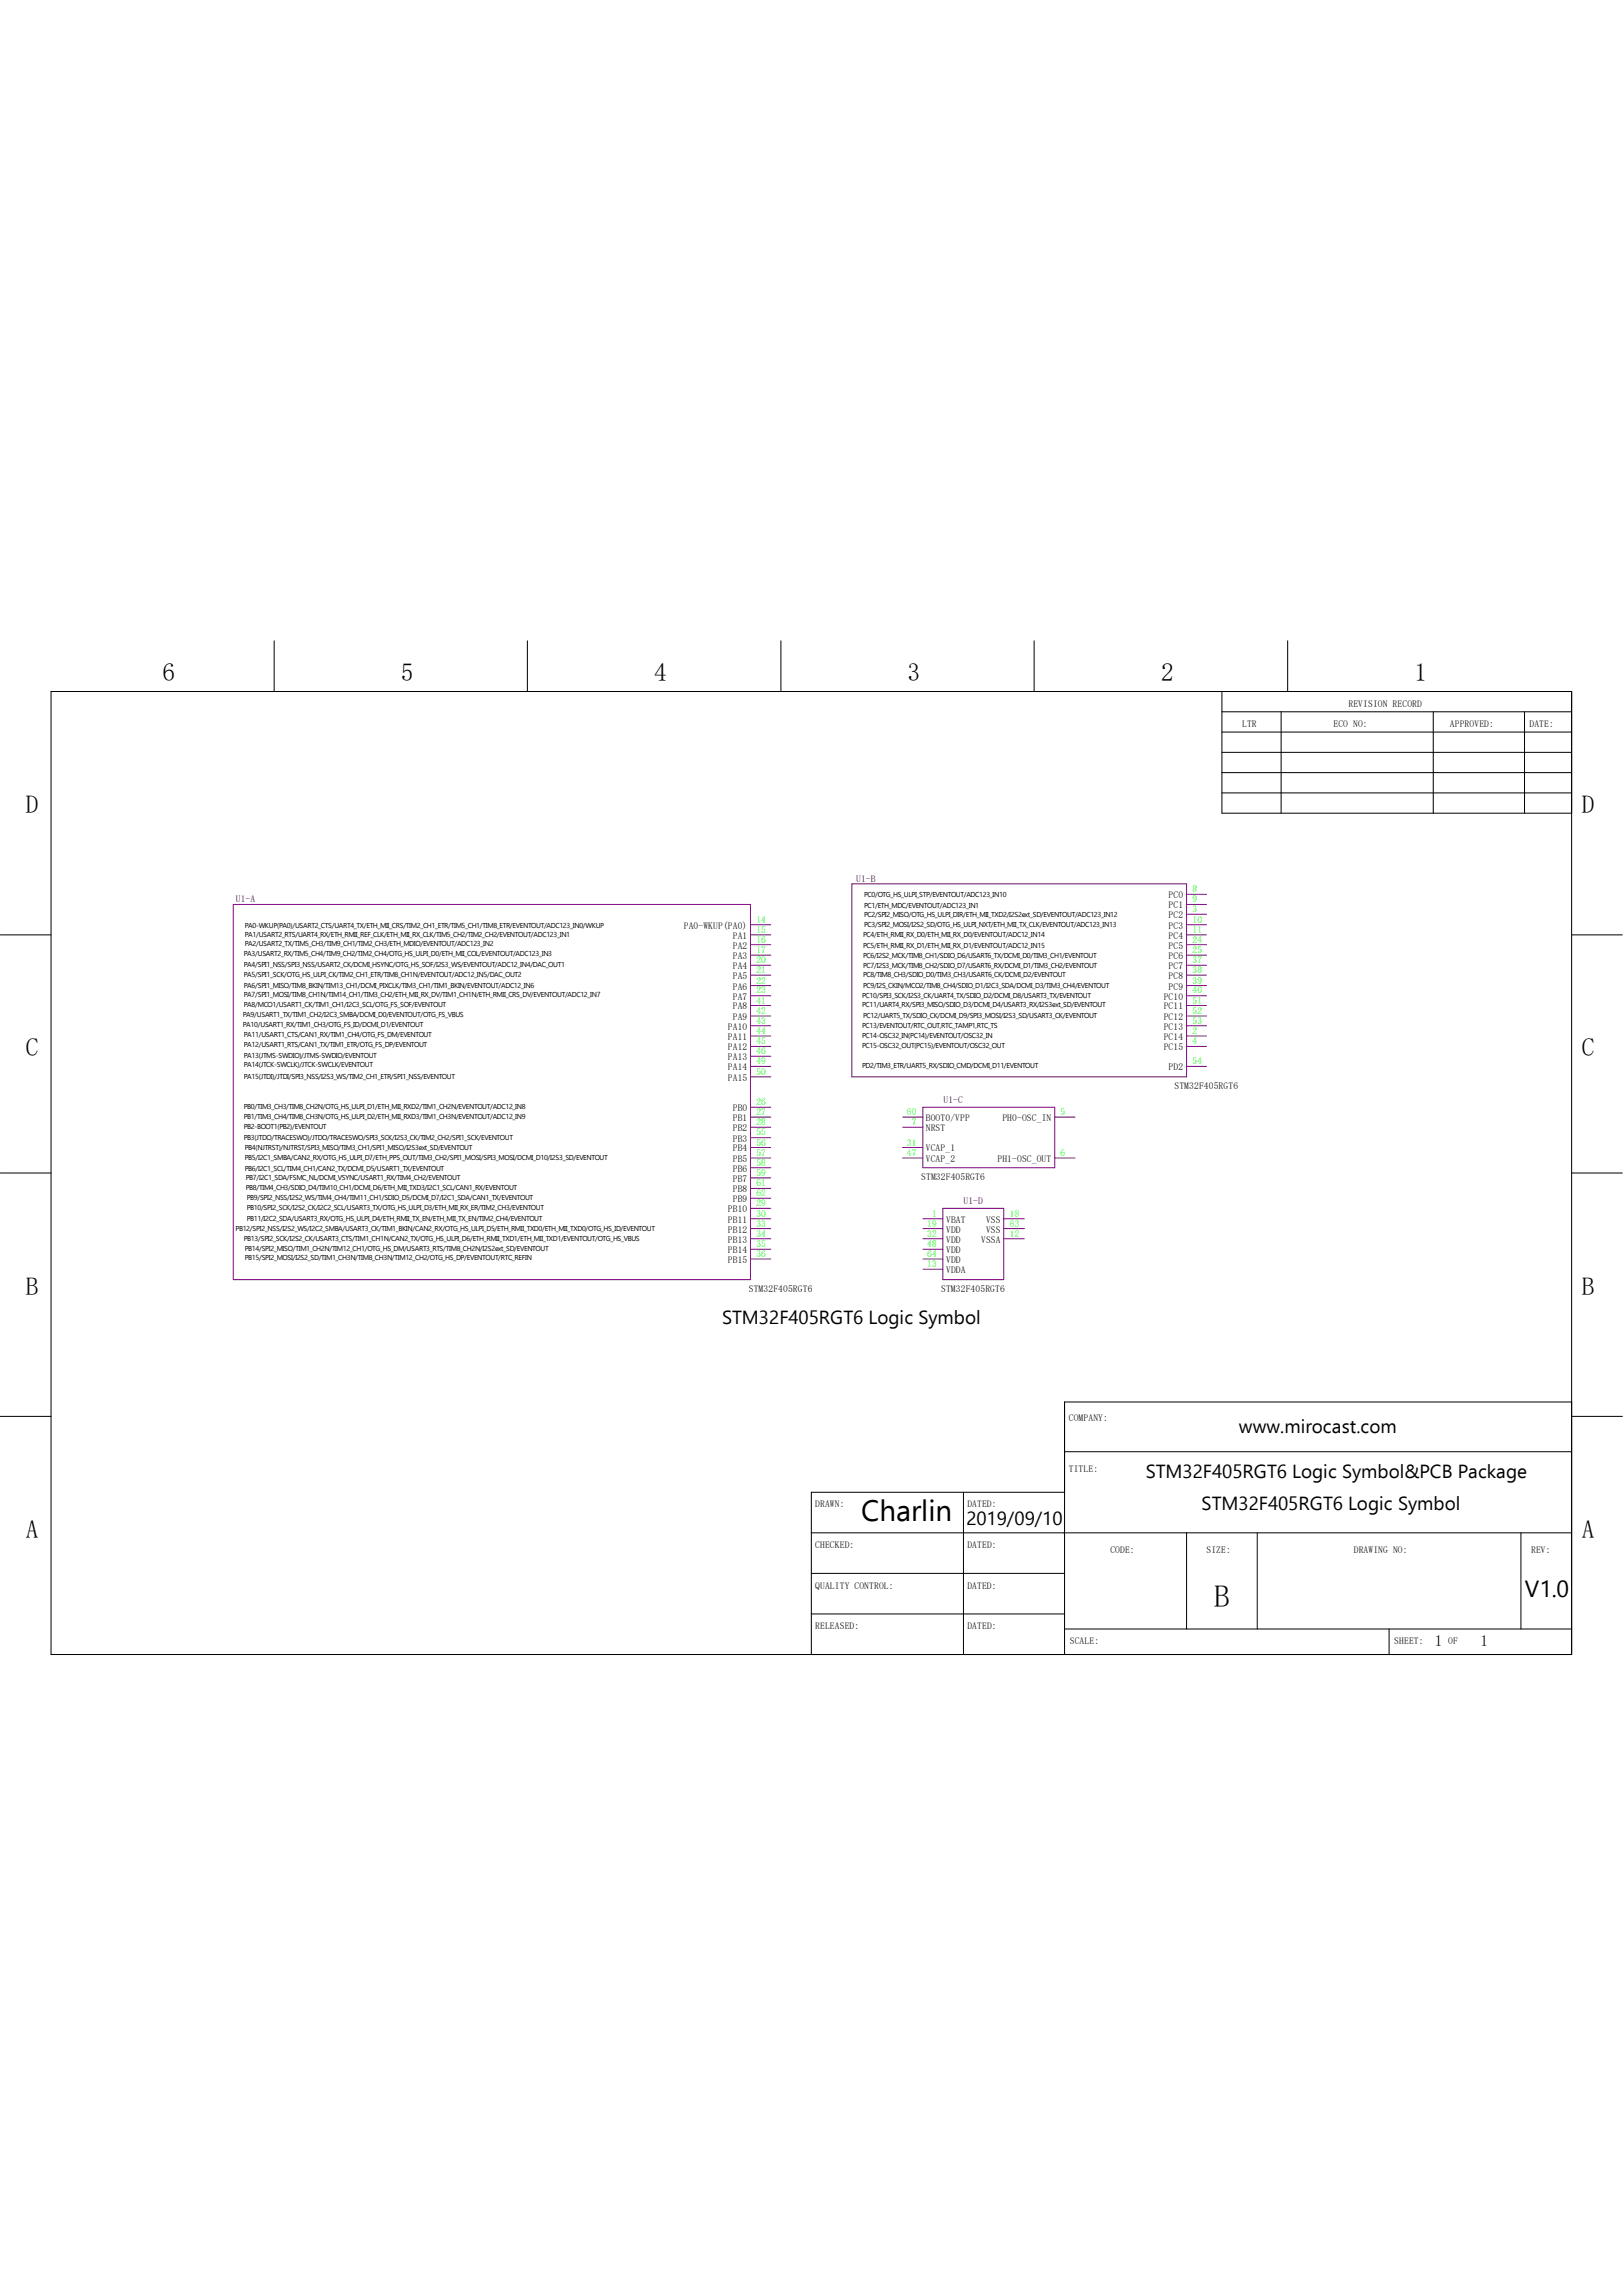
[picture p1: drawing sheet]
<svg xmlns="http://www.w3.org/2000/svg" width="210mm" height="297mm" viewBox="0 0 210 297" stroke-linecap="round" stroke-linejoin="round" font-family="sans-serif">
<defs><g id="words">
<text font-size="4" x="157.1" y="208">B</text>
<text font-size="3.8" x="111.4" y="196.9">Charlin</text>
<g font-size="3.3">
<text x="21" y="88.2">6</text>
<text x="51.9" y="88.2">5</text>
<text x="84.7" y="88.2">4</text>
<text x="117.4" y="88.2">3</text>
<text x="150.2" y="88.2">2</text>
<text x="183" y="88.2">1</text>
<text x="3.3" y="105.2">D</text>
<text x="204.7" y="105.2">D</text>
<text x="3.3" y="136.7">C</text>
<text x="204.7" y="136.7">C</text>
<text x="3.3" y="167.6">B</text>
<text x="204.7" y="167.6">B</text>
<text x="3.3" y="199">A</text>
<text x="204.7" y="199">A</text>
</g>
<text font-size="3" x="197.3" y="206.7">V1.0</text>
<g font-size="2.5">
<text x="93.4" y="171.4">STM32F405RGT6 Logic Symbol</text>
<text x="160.3" y="185.5">www.mirocast.com</text>
<text x="148.3" y="191.3">STM32F405RGT6 Logic Symbol&amp;PCB Package</text>
<text x="125.1" y="197.4">2019/09/10</text>
<text x="155.5" y="195.4">STM32F405RGT6 Logic Symbol</text>
</g>
<g font-size="2">
<text x="185.7" y="213">1</text>
<text x="191.6" y="213">1</text>
</g>
<g font-size="1.2">
<text x="160.7" y="94.1">LTR</text>
<text x="172.6" y="94.1">ECO NO:</text>
<text x="174.5" y="91.5">REVISION RECORD</text>
<text x="187.6" y="94.1">APPROVED:</text>
<text x="197.9" y="94.1">DATE:</text>
<text x="151.2" y="116.2">PC0</text>
<text x="151.2" y="117.6">PC1</text>
<text x="151.2" y="118.8">PC2</text>
<text x="88.5" y="120.2">PA0-WKUP(PA0)</text>
<text x="94.8" y="121.5">PA1</text>
<text x="94.8" y="122.8">PA2</text>
<text x="94.8" y="124.1">PA3</text>
<text x="94.8" y="125.4">PA4</text>
<text x="151.2" y="120.2">PC3</text>
<text x="151.2" y="121.5">PC4</text>
<text x="151.2" y="122.8">PC5</text>
<text x="151.2" y="124.1">PC6</text>
<text x="151.2" y="125.4">PC7</text>
<text x="94.8" y="126.7">PA5</text>
<text x="94.8" y="128.1">PA6</text>
<text x="94.8" y="129.4">PA7</text>
<text x="94.8" y="130.6">PA8</text>
<text x="94.8" y="132">PA9</text>
<text x="150.6" y="129.4">PC10</text>
<text x="150.6" y="130.6">PC11</text>
<text x="150.6" y="132">PC12</text>
<text x="151.2" y="126.7">PC8</text>
<text x="151.2" y="128.1">PC9</text>
<text x="94.2" y="133.3">PA10</text>
<text x="94.2" y="134.6">PA11</text>
<text x="94.2" y="135.9">PA12</text>
<text x="94.2" y="137.2">PA13</text>
<text x="150.6" y="133.3">PC13</text>
<text x="150.6" y="134.6">PC14</text>
<text x="150.6" y="135.9">PC15</text>
<text x="94.2" y="138.5">PA14</text>
<text x="94.2" y="139.9">PA15</text>
<text x="94.8" y="143.8">PB0</text>
<text x="151.2" y="138.5">PD2</text>
<text x="152" y="140.9">STM32F405RGT6</text>
<text x="94.8" y="145.1">PB1</text>
<text x="94.8" y="146.4">PB2</text>
<text x="94.8" y="147.7">PB3</text>
<text x="94.8" y="149">PB4</text>
<text x="119.8" y="145.1">BOOT0/VPP</text>
<text x="119.8" y="146.4">NRST</text>
<text x="119.8" y="149">VCAP_1</text>
<text x="129.7" y="145.1">PH0-OSC_IN</text>
<text x="94.8" y="150.4">PB5</text>
<text x="94.8" y="151.6">PB6</text>
<text x="94.8" y="153">PB7</text>
<text x="94.8" y="154.3">PB8</text>
<text x="94.8" y="155.6">PB9</text>
<text x="119.2" y="152.7">STM32F405RGT6</text>
<text x="119.8" y="150.4">VCAP_2</text>
<text x="129.1" y="150.4">PH1-OSC_OUT</text>
<text x="94.2" y="156.9">PB10</text>
<text x="94.2" y="158.2">PB11</text>
<text x="94.2" y="159.5">PB12</text>
<text x="94.2" y="160.8">PB13</text>
<text x="122.4" y="158.2">VBAT</text>
<text x="122.4" y="159.5">VDD</text>
<text x="122.4" y="160.8">VDD</text>
<text x="127" y="160.8">VSSA</text>
<text x="127.6" y="158.2">VSS</text>
<text x="127.6" y="159.5">VSS</text>
<text x="94.2" y="162.2">PB14</text>
<text x="94.2" y="163.4">PB15</text>
<text x="96.9" y="167.2">STM32F405RGT6</text>
<text x="121.8" y="167.2">STM32F405RGT6</text>
<text x="122.4" y="162.2">VDD</text>
<text x="122.4" y="163.4">VDD</text>
<text x="122.4" y="164.8">VDDA</text>
<text x="138.3" y="183.9">COMPANY:</text>
<text x="138.3" y="190.5">TITLE:</text>
<text x="105.5" y="195.1">DRAWN:</text>
<text x="125.2" y="195.1">DATED:</text>
<text x="105.5" y="200.3">CHECKED:</text>
<text x="125.2" y="200.3">DATED:</text>
<text x="143.7" y="201">CODE:</text>
<text x="156.1" y="201">SIZE:</text>
<text x="175.2" y="201">DRAWING NO:</text>
<text x="198.1" y="201">REV:</text>
<text x="105.5" y="205.6">QUALITY CONTROL:</text>
<text x="125.2" y="205.6">DATED:</text>
<text x="105.5" y="210.8">RELEASED:</text>
<text x="125.2" y="210.8">DATED:</text>
<text x="138.4" y="212.8">SCALE:</text>
<text x="180.4" y="212.8">SHEET:</text>
<text x="187.4" y="212.8">OF</text>
</g>
<g font-size="1.2" fill="#000080">
<text x="30.5" y="116.8">U1-A</text>
<text x="110.8" y="114.1">U1-B</text>
<text x="122.1" y="142.7">U1-C</text>
<text x="124.7" y="155.9">U1-D</text>
</g>
<g font-size="1.2" fill="#0f0">
<text x="97.9" y="119.4">14</text>
<text x="154.3" y="115.5">8</text>
<text x="154.3" y="116.8">9</text>
<text x="154.3" y="118.1">3</text>
<text x="154.3" y="119.4">10</text>
<text x="97.9" y="120.7">15</text>
<text x="97.9" y="122">16</text>
<text x="97.9" y="123.4">17</text>
<text x="97.9" y="124.6">20</text>
<text x="97.9" y="125.9">21</text>
<text x="154.3" y="120.7">11</text>
<text x="154.3" y="122">24</text>
<text x="154.3" y="123.4">25</text>
<text x="154.3" y="124.6">37</text>
<text x="154.3" y="125.9">38</text>
<text x="97.9" y="127.3">22</text>
<text x="97.9" y="128.6">23</text>
<text x="97.9" y="129.9">41</text>
<text x="97.9" y="131.2">42</text>
<text x="154.3" y="127.3">39</text>
<text x="154.3" y="128.6">40</text>
<text x="154.3" y="129.9">51</text>
<text x="154.3" y="131.2">52</text>
<text x="97.9" y="132.5">43</text>
<text x="97.9" y="133.8">44</text>
<text x="97.9" y="135.1">45</text>
<text x="97.9" y="136.4">46</text>
<text x="97.9" y="137.8">49</text>
<text x="154.3" y="132.5">53</text>
<text x="154.3" y="133.8">2</text>
<text x="154.3" y="135.1">4</text>
<text x="154.3" y="137.8">54</text>
<text x="97.9" y="139.1">50</text>
<text x="97.9" y="143">26</text>
<text x="97.9" y="144.3">27</text>
<text x="97.9" y="145.6">28</text>
<text x="97.9" y="146.9">55</text>
<text x="97.9" y="148.3">56</text>
<text x="97.9" y="149.6">57</text>
<text x="117.3" y="144.3">60</text>
<text x="117.3" y="148.3">31</text>
<text x="117.3" y="149.6">47</text>
<text x="118" y="145.6">7</text>
<text x="137.2" y="144.3">5</text>
<text x="137.2" y="149.6">6</text>
<text x="97.9" y="150.9">58</text>
<text x="97.9" y="152.2">59</text>
<text x="97.9" y="153.5">61</text>
<text x="97.9" y="154.8">62</text>
<text x="97.9" y="156.1">29</text>
<text x="97.9" y="157.4">30</text>
<text x="97.9" y="158.8">33</text>
<text x="97.9" y="160.1">34</text>
<text x="97.9" y="161.4">35</text>
<text x="120" y="158.8">19</text>
<text x="120" y="160.1">32</text>
<text x="120" y="161.4">48</text>
<text x="120.6" y="157.4">1</text>
<text x="130.7" y="157.4">18</text>
<text x="130.7" y="158.8">63</text>
<text x="130.7" y="160.1">12</text>
<text x="97.9" y="162.7">36</text>
<text x="120" y="162.7">64</text>
<text x="120" y="164">13</text>
</g>
<g font-size=".9">
<text x="111.8" y="119.9">PC3/SPI2_MOSI/I2S2_SD/OTG_HS_ULPI_NXT/ETH_MII_TX_CLK/EVENTOUT/ADC123_IN13</text>
<text x="111.8" y="118.6">PC2/SPI2_MISO/OTG_HS_ULPI_DIR/ETH_MII_TXD2/I2S2ext_SD/EVENTOUT/ADC123_IN12</text>
<text x="111.8" y="117.6">PC1/ETH_MDC/EVENTOUT/ADC123_IN1</text>
<text x="111.8" y="116.1">PC0/OTG_HS_ULPI_STP/EVENTOUT/ADC123_IN10</text>
<text x="31.5" y="125.2">PA4/SPI1_NSS/SPI3_NSS/USART2_CK/DCMI_HSYNC/OTG_HS_SOF/I2S3_WS/EVENTOUT/ADC12_IN4/DAC_OUT1</text>
<text x="31.5" y="123.7">PA3/USART2_RX/TIM5_CH4/TIM9_CH2/TIM2_CH4/OTG_HS_ULPI_D0/ETH_MII_COL/EVENTOUT/ADC123_IN3</text>
<text x="31.7" y="120.1">PA0-WKUP(PA0)/USART2_CTS/UART4_TX/ETH_MII_CRS/TIM2_CH1_ETR/TIM5_CH1/TIM8_ETR/EVENTOUT/ADC123_IN0/WKUP</text>
<text x="31.7" y="122.4">PA2/USART2_TX/TIM5_CH3/TIM9_CH1/TIM2_CH3/ETH_MDIO/EVENTOUT/ADC123_IN2</text>
<text x="31.7" y="121.2">PA1/USART2_RTS/UART4_RX/ETH_RMII_REF_CLK/ETH_MII_RX_CLK/TIM5_CH2/TIM2_CH2/EVENTOUT/ADC123_IN1</text>
<text x="111.7" y="125.3">PC7/I2S3_MCK/TIM8_CH2/SDIO_D7/USART6_RX/DCMI_D1/TIM3_CH2/EVENTOUT</text>
<text x="111.7" y="124">PC6/I2S2_MCK/TIM8_CH1/SDIO_D6/USART6_TX/DCMI_D0/TIM3_CH1/EVENTOUT</text>
<text x="111.7" y="122.7">PC5/ETH_RMII_RX_D1/ETH_MII_RX_D1/EVENTOUT/ADC12_IN15</text>
<text x="111.7" y="121.2">PC4/ETH_RMII_RX_D0/ETH_MII_RX_D0/EVENTOUT/ADC12_IN14</text>
<text x="31.4" y="131.6">PA9/USART1_TX/TIM1_CH2/I2C3_SMBA/DCMI_D0/EVENTOUT/OTG_FS_VBUS</text>
<text x="31.5" y="130.3">PA8/MCO1/USART1_CK/TIM1_CH1/I2C3_SCL/OTG_FS_SOF/EVENTOUT</text>
<text x="31.5" y="129">PA7/SPI1_MOSI/TIM8_CH1N/TIM14_CH1/TIM3_CH2/ETH_MII_RX_DV/TIM1_CH1N/ETH_RMII_CRS_DV/EVENTOUT/ADC12_IN7</text>
<text x="31.5" y="127.8">PA6/SPI1_MISO/TIM8_BKIN/TIM13_CH1/DCMI_PIXCLK/TIM3_CH1/TIM1_BKIN/EVENTOUT/ADC12_IN6</text>
<text x="31.5" y="126.5">PA5/SPI1_SCK/OTG_HS_ULPI_CK/TIM2_CH1_ETR/TIM8_CH1N/EVENTOUT/ADC12_IN5/DAC_OUT2</text>
<text x="111.5" y="130.3">PC11/UART4_RX/SPI3_MISO/SDIO_D3/DCMI_D4/USART3_RX/I2S3ext_SD/EVENTOUT</text>
<text x="111.5" y="129.1">PC10/SPI3_SCK/I2S3_CK/UART4_TX/SDIO_D2/DCMI_D8/USART3_TX/EVENTOUT</text>
<text x="111.7" y="131.7">PC12/UART5_TX/SDIO_CK/DCMI_D9/SPI3_MOSI/I2S3_SD/USART3_CK/EVENTOUT</text>
<text x="111.7" y="127.8">PC9/I2S_CKIN/MCO2/TIM8_CH4/SDIO_D1/I2C3_SDA/DCMI_D3/TIM3_CH4/EVENTOUT</text>
<text x="111.7" y="126.5">PC8/TIM8_CH3/SDIO_D0/TIM3_CH3/USART6_CK/DCMI_D2/EVENTOUT</text>
<text x="31.4" y="132.9">PA10/USART1_RX/TIM1_CH3/OTG_FS_ID/DCMI_D1/EVENTOUT</text>
<text x="31.5" y="136.9">PA13(JTMS-SWDIO)/JTMS-SWDIO/EVENTOUT</text>
<text x="31.5" y="135.6">PA12/USART1_RTS/CAN1_TX/TIM1_ETR/OTG_FS_DP/EVENTOUT</text>
<text x="31.5" y="134.2">PA11/USART1_CTS/CAN1_RX/TIM1_CH4/OTG_FS_DM/EVENTOUT</text>
<text x="111.5" y="135.7">PC15-OSC32_OUT(PC15)/EVENTOUT/OSC32_OUT</text>
<text x="111.5" y="134.3">PC14-OSC32_IN(PC14)/EVENTOUT/OSC32_IN</text>
<text x="111.5" y="133.1">PC13/EVENTOUT/RTC_OUT,RTC_TAMP1,RTC_TS</text>
<text x="31.5" y="143.6">PB0/TIM3_CH3/TIM8_CH2N/OTG_HS_ULPI_D1/ETH_MII_RXD2/TIM1_CH2N/EVENTOUT/ADC12_IN8</text>
<text x="31.5" y="139.6">PA15(JTDI)/JTDI/SPI3_NSS/I2S3_WS/TIM2_CH1_ETR/SPI1_NSS/EVENTOUT</text>
<text x="31.5" y="138.1">PA14(JTCK-SWCLK)/JTCK-SWCLK/EVENTOUT</text>
<text x="111.5" y="138.3">PD2/TIM3_ETR/UART5_RX/SDIO_CMD/DCMI_D11/EVENTOUT</text>
<text x="31.5" y="147.5">PB3(JTDO/TRACESWO)/JTDO/TRACESWO/SPI3_SCK/I2S3_CK/TIM2_CH2/SPI1_SCK/EVENTOUT</text>
<text x="31.5" y="146.1">PB2-BOOT1(PB2)/EVENTOUT</text>
<text x="31.5" y="144.9">PB1/TIM3_CH4/TIM8_CH3N/OTG_HS_ULPI_D2/ETH_MII_RXD3/TIM1_CH3N/EVENTOUT/ADC12_IN9</text>
<text x="31.7" y="148.8">PB4(NJTRST)/NJTRST/SPI3_MISO/TIM3_CH1/SPI1_MISO/I2S3ext_SD/EVENTOUT</text>
<text x="31.7" y="151.6">PB6/I2C1_SCL/TIM4_CH1/CAN2_TX/DCMI_D5/USART1_TX/EVENTOUT</text>
<text x="31.7" y="150.1">PB5/I2C1_SMBA/CAN2_RX/OTG_HS_ULPI_D7/ETH_PPS_OUT/TIM3_CH2/SPI1_MOSI/SPI3_MOSI/DCMI_D10/I2S3_SD/EVENTOUT</text>
<text x="31.8" y="154.1">PB8/TIM4_CH3/SDIO_D4/TIM10_CH1/DCMI_D6/ETH_MII_TXD3/I2C1_SCL/CAN1_RX/EVENTOUT</text>
<text x="31.8" y="152.7">PB7/I2C1_SDA/FSMC_NL/DCMI_VSYNC/USART1_RX/TIM4_CH2/EVENTOUT</text>
<text x="31.9" y="155.4">PB9/SPI2_NSS/I2S2_WS/TIM4_CH4/TIM11_CH1/SDIO_D5/DCMI_D7/I2C1_SDA/CAN1_TX/EVENTOUT</text>
<text x="30.5" y="159.3">PB12/SPI2_NSS/I2S2_WS/I2C2_SMBA/USART3_CK/TIM1_BKIN/CAN2_RX/OTG_HS_ULPI_D5/ETH_RMII_TXD0/ETH_MII_TXD0/OTG_HS_ID/EVENTOUT</text>
<text x="31.5" y="160.6">PB13/SPI2_SCK/I2S2_CK/USART3_CTS/TIM1_CH1N/CAN2_TX/OTG_HS_ULPI_D6/ETH_RMII_TXD1/ETH_MII_TXD1/EVENTOUT/OTG_HS_VBUS</text>
<text x="31.7" y="161.9">PB14/SPI2_MISO/TIM1_CH2N/TIM12_CH1/OTG_HS_DM/USART3_RTS/TIM8_CH2N/I2S2ext_SD/EVENTOUT</text>
<text x="31.9" y="158">PB11/I2C2_SDA/USART3_RX/OTG_HS_ULPI_D4/ETH_RMII_TX_EN/ETH_MII_TX_EN/TIM2_CH4/EVENTOUT</text>
<text x="31.9" y="156.6">PB10/SPI2_SCK/I2S2_CK/I2C2_SCL/USART3_TX/OTG_HS_ULPI_D3/ETH_MII_RX_ER/TIM2_CH3/EVENTOUT</text>
<text x="31.7" y="163.1">PB15/SPI2_MOSI/I2S2_SD/TIM1_CH3N/TIM8_CH3N/TIM12_CH2/OTG_HS_DP/EVENTOUT/RTC_REFIN</text>
</g>
</g></defs>
<g fill="none" stroke="#800080" stroke-width=".13">
<path d="M30.2 117.1h66.9v48.5h-66.9zM97.1 119.7h2.6M110.2 114.4h43.3v25h-43.3zM153.5 117.1h2.6M153.5 119.7h2.6M153.5 115.7h2.6M153.5 118.3h2.6M97.1 121h2.6M97.1 122.3h2.6M97.1 123.6h2.6M97.1 124.9h2.6M97.1 126.2h2.6"/>
<path d="M97.1 127.6h2.6M97.1 128.9h2.6M97.1 130.1h2.6M97.1 131.5h2.6M97.1 132.8h2.6M97.1 134.1h2.6M97.1 135.4h2.6M97.1 136.7h2.6M97.1 138h2.6M97.1 139.4h2.6M153.5 121h2.6M153.5 122.3h2.6"/>
<path d="M153.5 123.6h2.6M153.5 124.9h2.6M153.5 126.2h2.6M153.5 127.6h2.6M153.5 128.9h2.6M153.5 130.1h2.6M153.5 131.5h2.6M153.5 132.8h2.6M153.5 134.1h2.6M153.5 135.4h2.6M153.5 138h2.6M97.1 143.3h2.6"/>
<path d="M97.1 144.6h2.6M97.1 145.9h2.6M97.1 147.2h2.6M97.1 148.5h2.6M97.1 149.9h2.6M97.1 151.1h2.6M97.1 152.4h2.6M97.1 153.8h2.6M97.1 155.1h2.6M97.1 156.4h2.6M97.1 157.7h2.6M97.1 159h2.6"/>
<path d="M116.8 144.6h2.6M116.8 145.9h2.6M116.8 148.5h2.6M116.8 149.9h2.6M119.4 143.3h17.1v7.8h-17.1zM119.4 157.7h2.6M119.4 159h2.6M122 156.4h7.9v9.2h-7.9zM129.9 157.7h2.6M129.9 159h2.6M136.5 144.6h2.6M136.5 149.9h2.6"/>
<path d="M97.1 160.3h2.6M97.1 161.7h2.6M97.1 162.9h2.6M119.4 160.3h2.6M119.4 161.7h2.6M119.4 162.9h2.6M119.4 164.3h2.6M129.9 160.3h2.6"/>
</g>
<g fill="none" stroke="#000" stroke-width=".13">
<path d="M6.6 89.5h196.8v124.6h-196.8zM35.5 82.9v6.6M68.2 82.9v6.6M101 82.9v6.6M133.8 82.9v6.6M158.1 92.1h45.3M158.1 94.7h45.3M158.1 100h45.3M158.1 89.5v15.7h45.3M158.1 97.4h45.3M165.8 92.1v13.1M166.6 82.9v6.6"/>
<path d="M185.5 92.1v13.1M197.3 92.1v13.1M158.1 102.6h45.3M0 121h6.6M203.4 121h6.5M0 151.8h6.6M203.4 151.8h6.5M0 183.3h6.6M105 198.4h98.4M124.7 193.1v21M137.8 187.9h65.6M137.8 193.1h-32.8v21"/>
<path d="M153.5 198.4v12.4M162.7 198.4v12.4M196.8 198.4v12.4M203.4 181.4h-65.6v32.7M203.4 183.3h6.5M105 203.6h32.8M105 208.9h32.8M137.8 210.8h65.6M179.7 210.8v3.3"/>
</g>
<use href="#words"/>
</svg>
